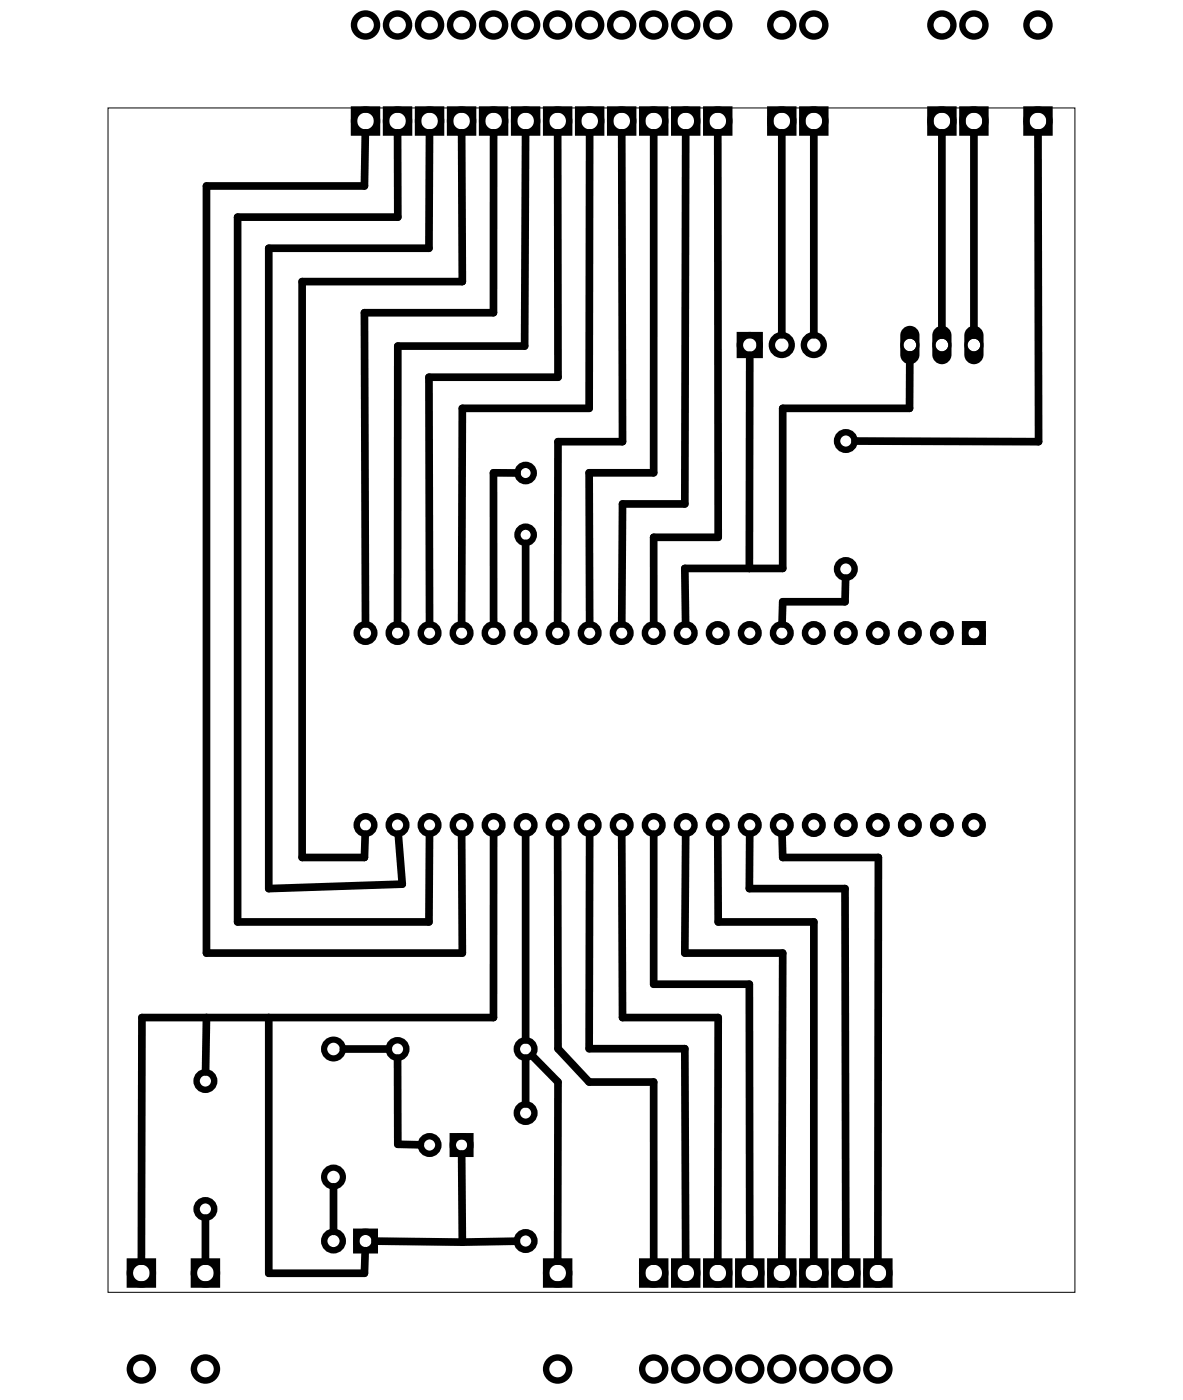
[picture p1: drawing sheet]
<svg xmlns="http://www.w3.org/2000/svg" width="94mm" height="111mm" viewBox="0 0 94 111" stroke-linecap="round" stroke-linejoin="round" font-family="sans-serif">
<path d="M8.6 8.6h76.7v94h-76.7z" fill="none" stroke="#000" stroke-width=".08"/>
<g fill="none" stroke="#000" stroke-width=".51">
<path d="M28.1 8.7h1.8v1.8h-1.8zM30.6 8.7h1.8v1.8h-1.8zM33.2 8.7h1.8v1.8h-1.8zM35.7 8.7h1.8v1.8h-1.8zM38.2 8.7h1.9v1.8h-1.9zM40.8 8.7h1.8v1.8h-1.8zM43.3 8.7h1.8v1.8h-1.8zM45.9 8.7h1.8v1.8h-1.8zM48.4 8.7h1.8v1.8h-1.8zM50.9 8.7h1.9v1.8h-1.9zM53.5 8.7h1.8v1.8h-1.8zM56 8.7h1.8v1.8h-1.8z"/>
<path d="M61.1 8.7h1.8v1.8h-1.8zM63.6 8.7h1.9v1.8h-1.9zM73.8 8.7h1.8v1.8h-1.8zM76.3 8.7h1.9v1.8h-1.9zM81.4 8.7h1.8v1.8h-1.8zM58.7 26.6h1.6v1.6h-1.6zM76.6 49.5h1.4v1.4h-1.4zM28.3 97.8h1.4v1.4h-1.4zM35.9 90.2h1.4v1.4h-1.4zM10.3 100.1h1.8v1.9h-1.8zM15.4 100.1h1.8v1.9h-1.8zM43.3 100.1h1.8v1.9h-1.8z"/>
<path d="M50.9 100.1h1.9v1.9h-1.9zM53.5 100.1h1.8v1.9h-1.8zM56 100.1h1.8v1.9h-1.8zM58.6 100.1h1.8v1.9h-1.8zM61.1 100.1h1.8v1.9h-1.8zM63.6 100.1h1.9v1.9h-1.9zM66.2 100.1h1.8v1.9h-1.8zM68.7 100.1h1.8v1.9h-1.8z"/>
<circle cx="29" cy="9.6" r=".91"/>
<circle cx="29" cy="2" r=".91"/>
<circle cx="31.5" cy="9.6" r=".91"/>
<circle cx="31.5" cy="2" r=".91"/>
<circle cx="34.1" cy="9.6" r=".91"/>
<circle cx="34.1" cy="2" r=".91"/>
<circle cx="36.6" cy="9.6" r=".91"/>
<circle cx="36.6" cy="2" r=".91"/>
<circle cx="39.2" cy="9.6" r=".91"/>
<circle cx="39.2" cy="2" r=".91"/>
<circle cx="41.7" cy="9.6" r=".91"/>
<circle cx="41.7" cy="2" r=".91"/>
<circle cx="44.2" cy="9.6" r=".91"/>
<circle cx="44.2" cy="2" r=".91"/>
<circle cx="46.8" cy="9.6" r=".91"/>
<circle cx="46.8" cy="2" r=".91"/>
<circle cx="49.3" cy="9.6" r=".91"/>
<circle cx="49.3" cy="2" r=".91"/>
<circle cx="51.9" cy="9.6" r=".91"/>
<circle cx="51.9" cy="2" r=".91"/>
<circle cx="54.4" cy="9.6" r=".91"/>
<circle cx="54.4" cy="2" r=".91"/>
<circle cx="56.9" cy="9.6" r=".91"/>
<circle cx="56.9" cy="2" r=".91"/>
<circle cx="62" cy="9.6" r=".91"/>
<circle cx="62" cy="2" r=".91"/>
<circle cx="64.6" cy="9.6" r=".91"/>
<circle cx="64.6" cy="2" r=".91"/>
<circle cx="74.7" cy="9.6" r=".91"/>
<circle cx="74.7" cy="2" r=".91"/>
<circle cx="77.3" cy="9.6" r=".91"/>
<circle cx="77.3" cy="2" r=".91"/>
<circle cx="82.3" cy="9.6" r=".91"/>
<circle cx="82.3" cy="2" r=".91"/>
<circle cx="59.5" cy="27.4" r=".79"/>
<circle cx="62" cy="27.4" r=".79"/>
<circle cx="64.6" cy="27.4" r=".79"/>
<circle cx="67.1" cy="35" r=".7"/>
<circle cx="29" cy="50.2" r=".7"/>
<circle cx="31.5" cy="50.2" r=".7"/>
<circle cx="34.1" cy="50.2" r=".7"/>
<circle cx="36.6" cy="50.2" r=".7"/>
<circle cx="39.2" cy="50.2" r=".7"/>
<circle cx="41.7" cy="50.2" r=".7"/>
<circle cx="44.2" cy="50.2" r=".7"/>
<circle cx="46.8" cy="50.2" r=".7"/>
<circle cx="49.3" cy="50.2" r=".7"/>
<circle cx="51.9" cy="50.2" r=".7"/>
<circle cx="54.4" cy="50.2" r=".7"/>
<circle cx="56.9" cy="50.2" r=".7"/>
<circle cx="59.5" cy="50.2" r=".7"/>
<circle cx="62" cy="50.2" r=".7"/>
<circle cx="64.6" cy="50.2" r=".7"/>
<circle cx="67.1" cy="45.2" r=".7"/>
<circle cx="67.1" cy="50.2" r=".7"/>
<circle cx="69.6" cy="50.2" r=".7"/>
<circle cx="72.2" cy="50.2" r=".7"/>
<circle cx="74.7" cy="50.2" r=".7"/>
<circle cx="77.3" cy="50.2" r=".7"/>
<circle cx="29" cy="65.5" r=".7"/>
<circle cx="31.5" cy="65.5" r=".7"/>
<circle cx="34.1" cy="65.5" r=".7"/>
<circle cx="36.6" cy="65.5" r=".7"/>
<circle cx="39.2" cy="65.5" r=".7"/>
<circle cx="41.7" cy="65.5" r=".7"/>
<circle cx="44.2" cy="65.5" r=".7"/>
<circle cx="46.8" cy="65.5" r=".7"/>
<circle cx="49.3" cy="65.5" r=".7"/>
<circle cx="51.9" cy="65.5" r=".7"/>
<circle cx="54.4" cy="65.5" r=".7"/>
<circle cx="56.9" cy="65.5" r=".7"/>
<circle cx="59.5" cy="65.5" r=".7"/>
<circle cx="62" cy="65.5" r=".7"/>
<circle cx="64.6" cy="65.5" r=".7"/>
<circle cx="67.1" cy="65.5" r=".7"/>
<circle cx="69.6" cy="65.5" r=".7"/>
<circle cx="72.2" cy="65.5" r=".7"/>
<circle cx="74.7" cy="65.5" r=".7"/>
<circle cx="77.3" cy="65.5" r=".7"/>
<circle cx="16.3" cy="85.8" r=".7"/>
<circle cx="16.3" cy="96" r=".7"/>
<circle cx="26.5" cy="98.5" r=".74"/>
<circle cx="29" cy="98.5" r=".74"/>
<circle cx="31.5" cy="83.3" r=".7"/>
<circle cx="34.1" cy="90.9" r=".7"/>
<circle cx="36.6" cy="90.9" r=".7"/>
<circle cx="41.7" cy="88.3" r=".7"/>
<circle cx="41.7" cy="98.5" r=".7"/>
<circle cx="41.7" cy="83.3" r=".7"/>
<circle cx="11.2" cy="108.7" r=".91"/>
<circle cx="11.2" cy="101" r=".91"/>
<circle cx="16.3" cy="108.7" r=".91"/>
<circle cx="16.3" cy="101" r=".91"/>
<circle cx="44.2" cy="108.7" r=".91"/>
<circle cx="44.2" cy="101" r=".91"/>
<circle cx="51.9" cy="108.7" r=".91"/>
<circle cx="51.9" cy="101" r=".91"/>
<circle cx="54.4" cy="108.7" r=".91"/>
<circle cx="54.4" cy="101" r=".91"/>
<circle cx="56.9" cy="108.7" r=".91"/>
<circle cx="56.9" cy="101" r=".91"/>
<circle cx="59.5" cy="108.7" r=".91"/>
<circle cx="59.5" cy="101" r=".91"/>
<circle cx="62" cy="108.7" r=".91"/>
<circle cx="62" cy="101" r=".91"/>
<circle cx="64.6" cy="108.7" r=".91"/>
<circle cx="64.6" cy="101" r=".91"/>
<circle cx="67.1" cy="108.7" r=".91"/>
<circle cx="67.1" cy="101" r=".91"/>
<circle cx="69.6" cy="108.7" r=".91"/>
<circle cx="69.6" cy="101" r=".91"/>
</g>
<g fill="none" stroke="#000" stroke-width=".49">
<circle cx="26.5" cy="93.4" r=".75"/>
<circle cx="26.5" cy="83.3" r=".75"/>
</g>
<g fill="none" stroke="#000" stroke-width=".5">
<circle cx="41.7" cy="37.5" r=".65"/>
<circle cx="41.7" cy="42.5" r=".65"/>
</g>
<g fill="none" stroke="#000" stroke-width=".25">
<circle cx="72.2" cy="27.4" r=".64"/>
<circle cx="74.7" cy="27.4" r=".64"/>
<circle cx="77.3" cy="27.4" r=".64"/>
</g>
<g fill="#000">
<path d="M71.6 26.1a.76 .76 0 0 1 .9-.2 .76 .76 0 0 1 .4 .7v1.5a.76 .76 0 0 1-.7 .8 .76 .76 0 0 1-.8-.8v-1.5zM71.7 27.4a.51 .51 0 0 0 1 0 .51 .51 0 0 0-1 0z"/>
<path d="M74.2 26.1a.76 .76 0 0 1 .8-.2 .76 .76 0 0 1 .5 .7v1.5a.76 .76 0 0 1-.8 .8 .76 .76 0 0 1-.7-.8v-1.5zM74.2 27.4a.51 .51 0 0 0 1 0 .51 .51 0 0 0-1 0z"/>
<path d="M76.7 26.1a.76 .76 0 0 1 .8-.2 .76 .76 0 0 1 .5 .7v1.5a.76 .76 0 0 1-.7 .8 .76 .76 0 0 1-.8-.8v-1.5zM76.7 27.4a.55 .55 0 0 0 1.1 0 .55 .55 0 0 0-1.1 0z"/>
</g>
<g fill="none" stroke="#000" stroke-width=".61">
<path d="M29 10.5l-.1 4.3h-12.5v60.9h20.3l-.1-9.5M31.5 10.5l.1 6.7h-12.8v56h15.2l.1-7M34.1 10.5l-.1 9.2h-12.7v50.8l10.6-.3-.3-4M36.6 10.5l.1 11.9h-12.7v45.7h4.9l.1-1.9M39.2 10.5l-.1 14.3h-10.2l.1 24.7M41.7 10.5l-.1 17h-10l-.1 22M44.2 10.5l.1 19.4h-10.3l.1 19.6M46.8 10.5l-.1 21.9h-10l-.1 17.1M49.3 10.5l.1 24.6h-5.1l-.1 14.4M51.9 10.5v27h-5.2l.1 12M54.4 10.5l-.1 29.5h-4.9l-.1 9.5M56.9 10.5l.1 32.1h-5.1v6.9"/>
<path d="M62 10.5v16.1M64.6 10.5v16.1M74.7 10.5v16.1M77.3 10.5v16.1M82.3 10.5l.1 24.6-14.6-.1M41 37.5h-1.9l.1 12M59.5 28.2l-.1 16.9M72.2 28.2l-.1 4.2h-10v12.7h-7.8l.1 4.4M41.7 43.1v6.4M67.1 45.9l-.1 1.9h-4.9l-.1 1.7M39.2 66.2l-.1 14.6h-27.8l-.1 19.3M41.7 66.2v16.3"/>
<path d="M44.2 66.2l.1 17 2.4 2.7h5.2v14.2M46.8 66.2l-.1 17h7.6l.1 16.9M49.3 66.2l.1 14.6h7.6l-.1 19.3M51.9 66.2v11.9h7.5l.1 22M54.4 66.2l-.1 9.5h7.8l-.1 24.4M56.9 66.2l.1 7h7.6v26.9M59.5 66.2l-.1 4.3h7.6l.1 29.6M62 66.2l.1 1.9h7.6l-.1 32M16.3 96.7v3.4M16.4 80.8l-.1 4.3M21.3 80.8v20.3h7.6l.1-1.8M26.5 94.2v3.5"/>
<path d="M27.2 83.3h3.6M29.8 98.5l6.9 .1M31.5 84l.1 6.8 1.7 .1M36.6 91.6l.1 7M41 98.5l-4.3 .1M41.7 84v3.6M42.2 83.8l2.1 2.1-.1 14.2"/>
</g>
</svg>
